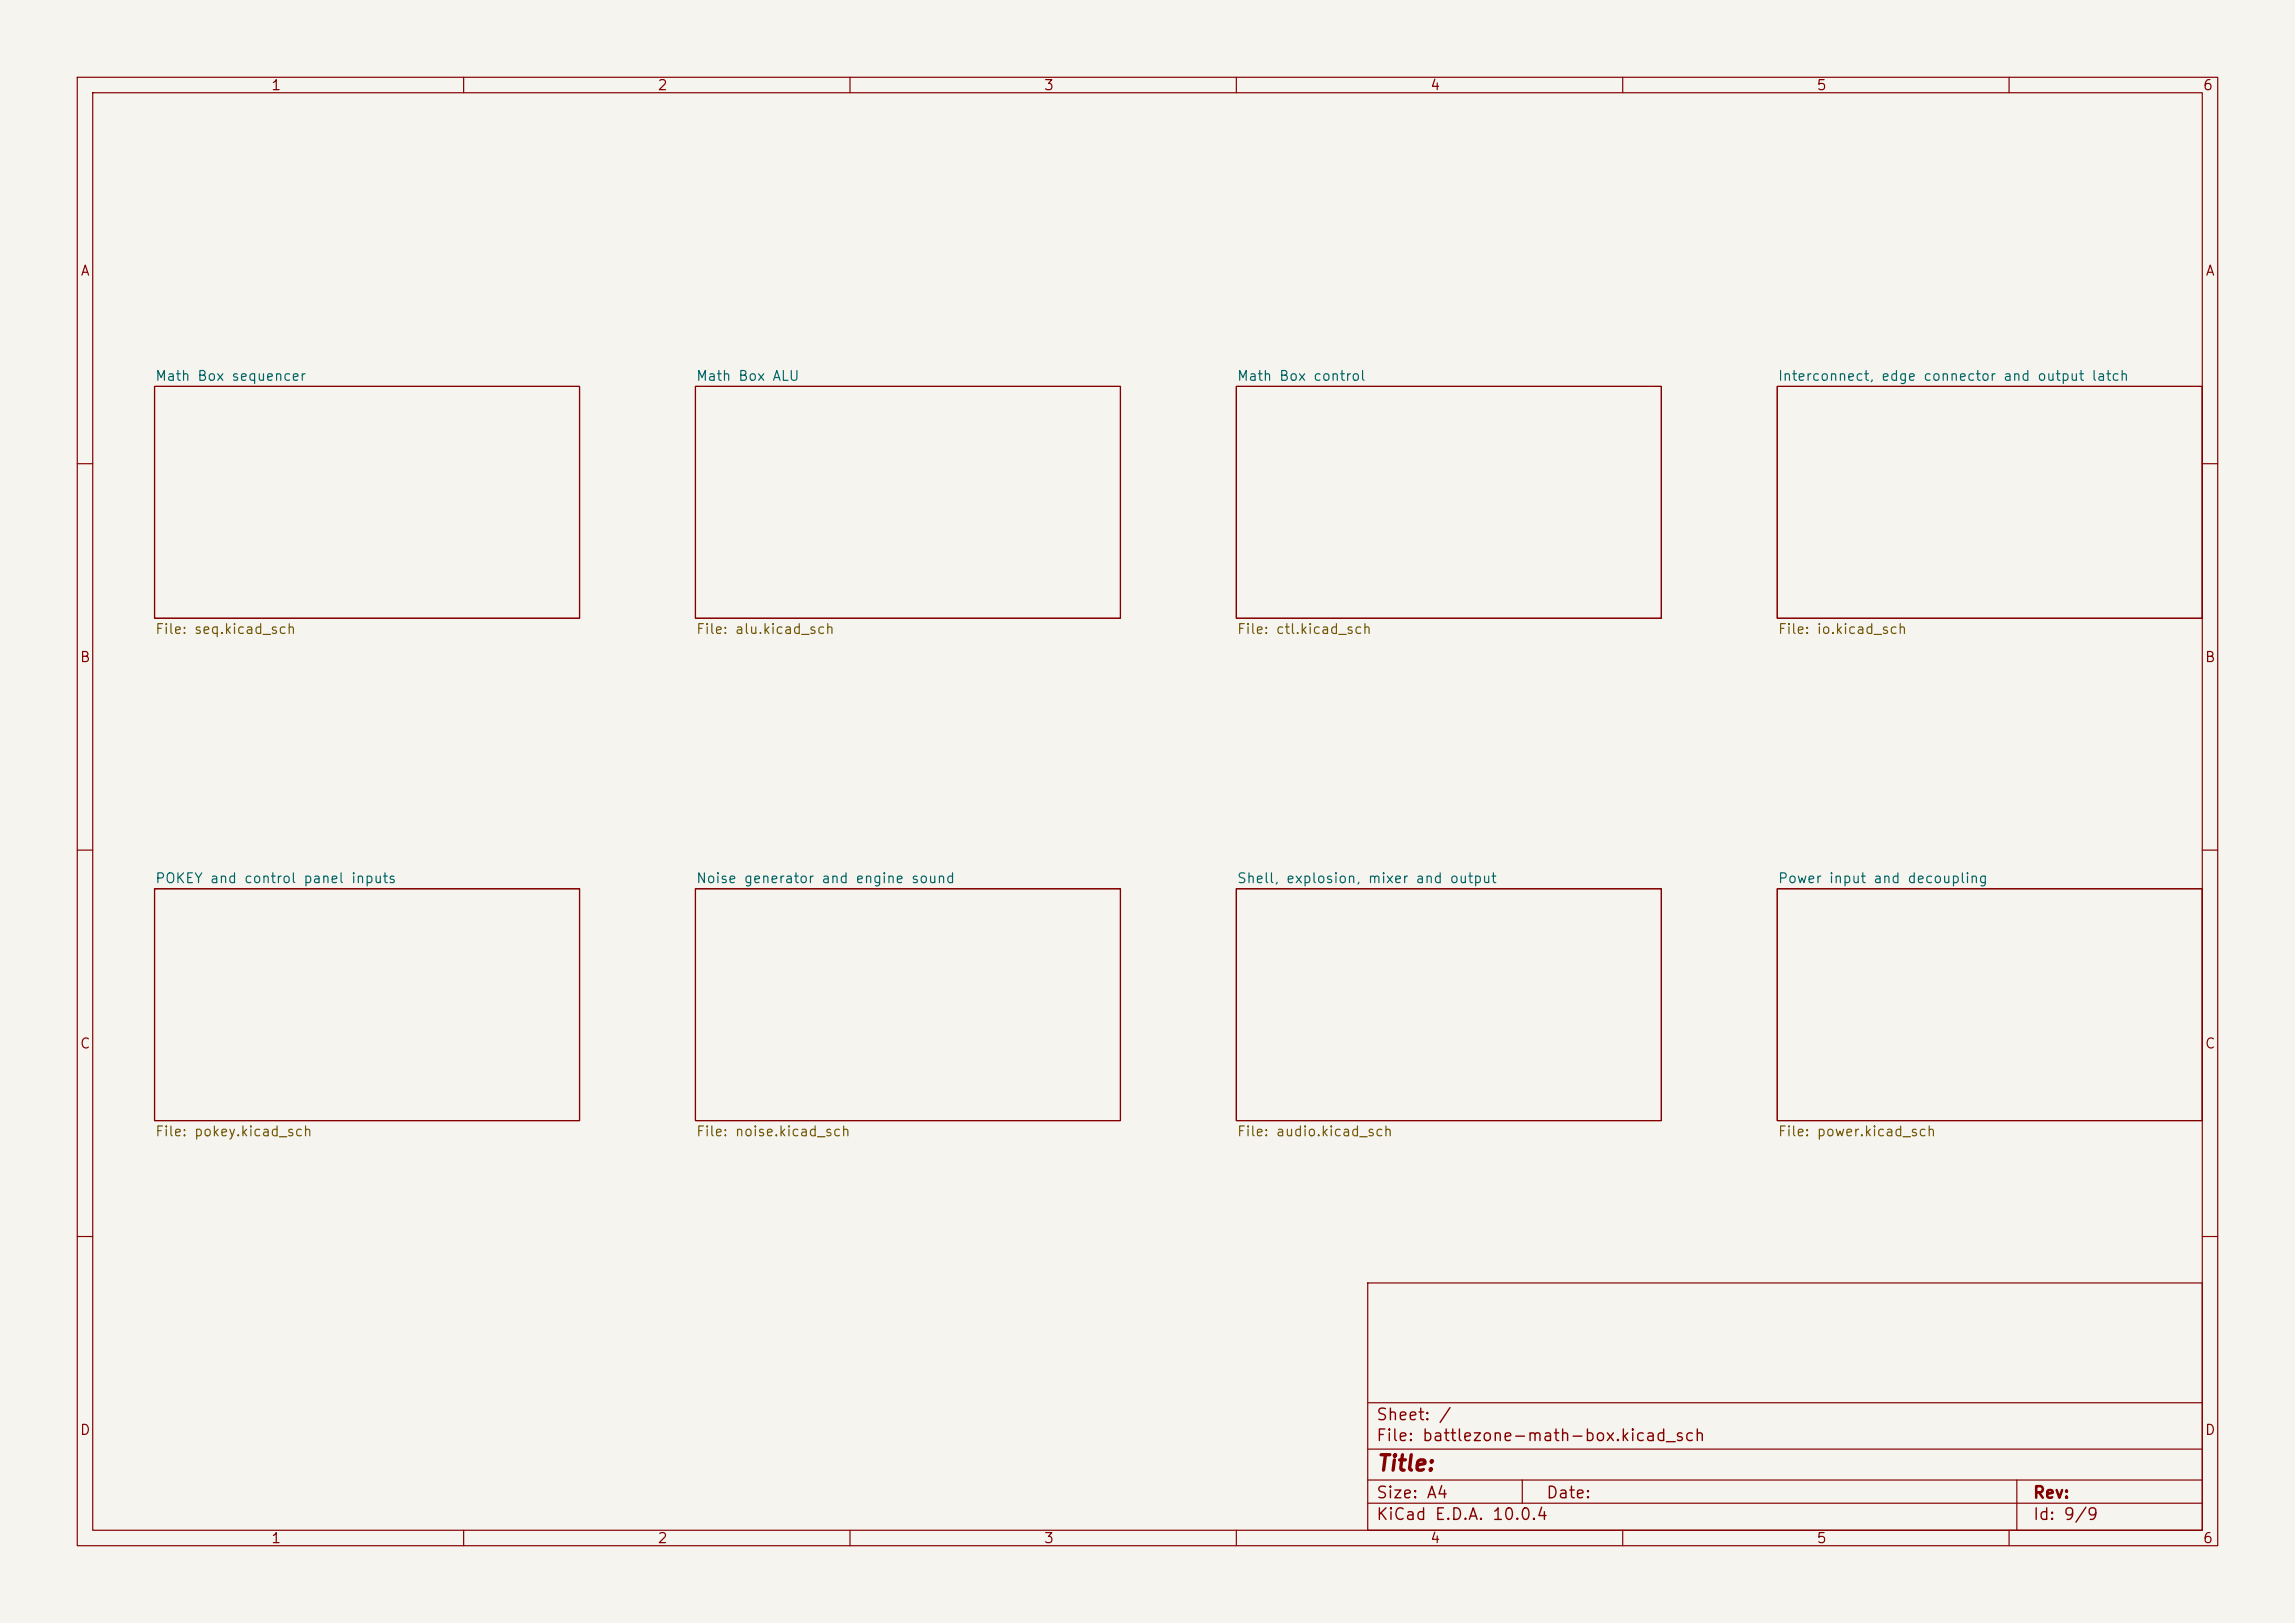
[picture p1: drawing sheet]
<svg xmlns="http://www.w3.org/2000/svg" width="297mm" height="210mm" viewBox="0 0 297 210" stroke-linecap="round" stroke-linejoin="round" font-family="sans-serif">
<defs><g id="words">
<text font-size="2" fill="#840000" x="178" y="190.8">Title:</text>
<g font-size="1.5" fill="#840000">
<text x="178" y="184.2">Sheet: /</text>
<text x="178" y="186.9">File: battlezone-math-box.kicad_sch</text>
<text x="178" y="197.1">KiCad E.D.A. 10.0.4</text>
<text x="178" y="194.3">Size: A4</text>
<text x="200" y="194.3">Date:</text>
<text x="263" y="194.3">Rev:</text>
<text x="263" y="197.1">Id: 9/9</text>
</g>
<g font-size="1.3" fill="#840000">
<text x="35" y="12">1</text>
<text x="85" y="12">2</text>
<text x="135" y="12">3</text>
<text x="185" y="12">4</text>
<text x="235" y="12">5</text>
<text x="285" y="12">6</text>
<text x="10.3" y="36">A</text>
<text x="285.3" y="36">A</text>
<text x="10.3" y="86">B</text>
<text x="285.3" y="86">B</text>
<text x="10.3" y="136">C</text>
<text x="285.3" y="136">C</text>
<text x="10.3" y="186">D</text>
<text x="285.3" y="186">D</text>
<text x="35" y="200">1</text>
<text x="85" y="200">2</text>
<text x="135" y="200">3</text>
<text x="185" y="200">4</text>
<text x="235" y="200">5</text>
<text x="285" y="200">6</text>
</g>
<g font-size="1.3" fill="#006464">
<text x="20" y="49.6">Math Box sequencer</text>
<text x="90" y="49.6">Math Box ALU</text>
<text x="160" y="49.6">Math Box control</text>
<text x="230" y="49.6">Interconnect, edge connector and output latch</text>
<text x="20" y="114.6">POKEY and control panel inputs</text>
<text x="90" y="114.6">Noise generator and engine sound</text>
<text x="160" y="114.6">Shell, explosion, mixer and output</text>
<text x="230" y="114.6">Power input and decoupling</text>
</g>
<g font-size="1.3" fill="#725600">
<text x="20" y="82.3">File: seq.kicad_sch</text>
<text x="90" y="82.3">File: alu.kicad_sch</text>
<text x="160" y="82.3">File: ctl.kicad_sch</text>
<text x="230" y="82.3">File: io.kicad_sch</text>
<text x="20" y="147.3">File: pokey.kicad_sch</text>
<text x="90" y="147.3">File: noise.kicad_sch</text>
<text x="160" y="147.3">File: audio.kicad_sch</text>
<text x="230" y="147.3">File: power.kicad_sch</text>
</g>
</g></defs>
<path d="M0 0h297v210h-297z" fill="#f5f4ef" stroke="#f5f4ef" stroke-width=".13"/>
<g fill="none" stroke="#840000" stroke-width=".15">
<path d="M10 10h277v190h-277zM12 12h273v186h-273zM60 10v2M110 10v2M160 10v2M210 10v2M260 10v2M20 50h55v30h-55zM90 50h55v30h-55zM160 50h55v30h-55zM230 50h55v30h-55zM10 60h2"/>
<path d="M285 60h2M10 110h2M20 115h55v30h-55zM90 115h55v30h-55zM160 115h55v30h-55zM230 115h55v30h-55zM285 110h2M10 160h2M177 166h108v32h-108zM285 160h2M60 198v2M110 198v2"/>
<path d="M160 198v2M177 194.5h108M177 191.5h108M177 187.5h108M177 181.5h108M197 191.5v3M210 198v2M260 198v2M261 191.5v6.5"/>
</g>
<use href="#words"/>
</svg>
